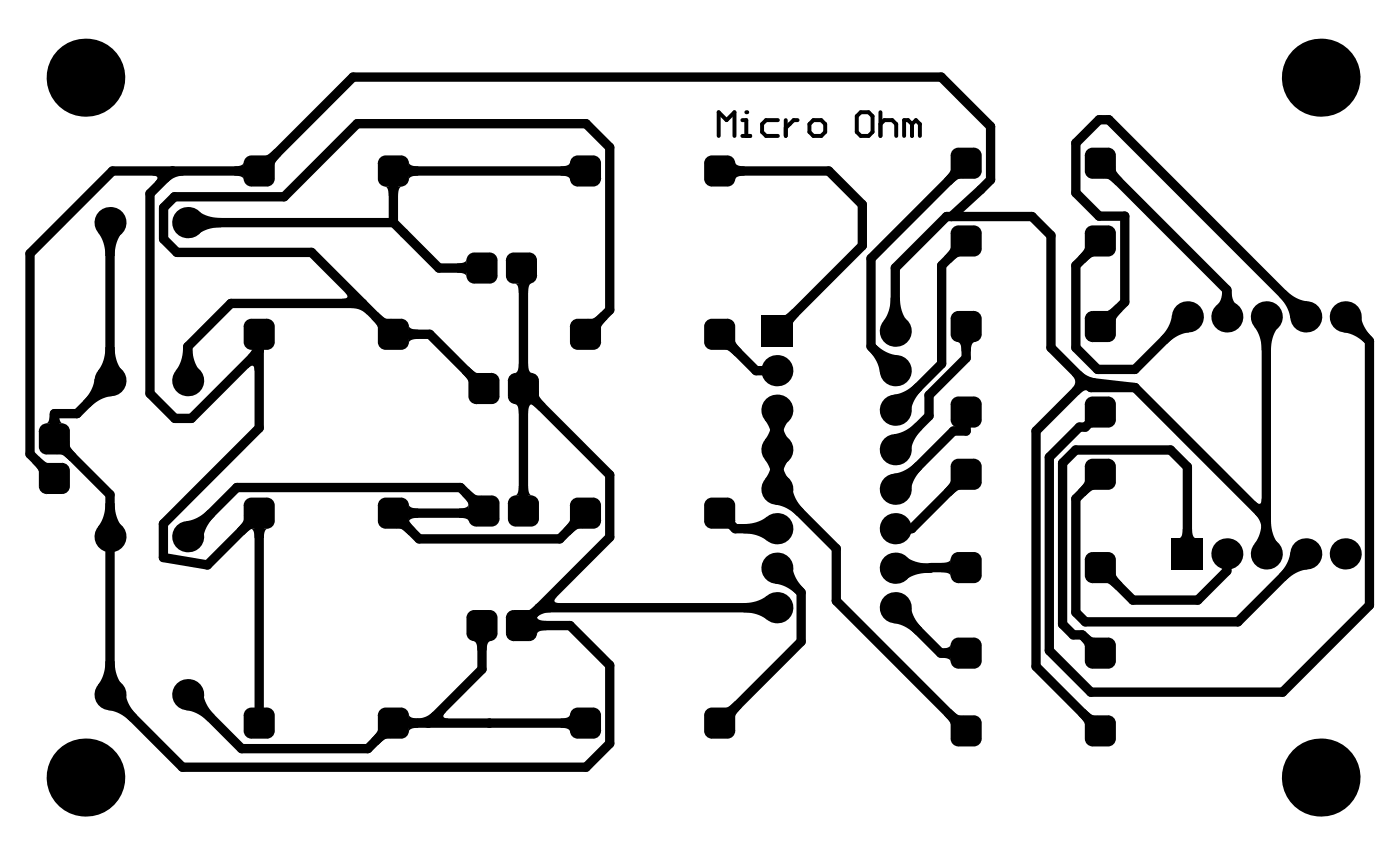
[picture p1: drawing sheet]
<svg xmlns="http://www.w3.org/2000/svg" width="150mm" height="92mm" viewBox="0 0 150 92" stroke-linecap="round" stroke-linejoin="round" font-family="sans-serif">
<g fill="#000">
<path d="M16.3 18.8l2.2-1 1.2 1a2.32 2.32 0 0 0-1.7 .7h-1.4l.1-.1a.31 .31 0 0 0 .2-.4 .31 .31 0 0 0-.4-.2zM25.1 17.8a.95 .95 0 0 0 1-.4v-.1v2a.65 .65 0 0 0-.8-.5h-.2zM28 16.6a.81 .81 0 0 0 1-.3l.4-.4 .7 .7a1.45 1.45 0 0 0-.7 1.4zM43.8 17.3a.65 .65 0 0 0 .8 .5h.2v1a.95 .95 0 0 0-1 .4v.1zM60 17.8a.95 .95 0 0 0 1.1-.4v-.1v2a.65 .65 0 0 0-.9-.5h-.2zM78.7 17.3a.65 .65 0 0 0 .8 .5h.2v1a.95 .95 0 0 0-1 .4v.1zM101.8 17.7l1.4 1.4a.81 .81 0 0 0-1 .4l-.4 .3-.7-.7a1.45 1.45 0 0 0 .8-1.3zM119.5 17.7a.81 .81 0 0 0 .3 1l.4 .4-.7 .7a1.45 1.45 0 0 0-1.3-.7h-.1zM10.5 24.9h2.6a4 4 0 0 0-.8 2.5h-1a4 4 0 0 0-.8-2.5zM11.3 37.2h1a4 4 0 0 0 .8 2.5h-2.6a4 4 0 0 0 .8-2.5zM19.6 37.2h1a4 4 0 0 0 .8 2.5h-2.6a4 4 0 0 0 .8-2.5zM21.1 22.5a4 4 0 0 0 2.6 .8v1a4 4 0 0 0-2.6 .8z"/>
<path d="M27.3 36.3l1 1.2-1 2.2v-.2a.31 .31 0 0 0-.2-.4 .31 .31 0 0 0-.4 .2l-.1 .1v-1.4a2.33 2.33 0 0 0 .7-1.7zM36.9 31.3l2.3 .8 .1 1.6a2.32 2.32 0 0 0-1.7-.7l-1-1h.2a.31 .31 0 0 0 .4-.2 .31 .31 0 0 0-.2-.4zM40.5 33.4a1.45 1.45 0 0 0 1.3 .8l.1-.1-1.4 1.4a.81 .81 0 0 0-.4-1l-.3-.4zM41.1 19.9h2a.65 .65 0 0 0-.5 .9v.2h-1a.95 .95 0 0 0-.4-1zM43.8 34.8a.65 .65 0 0 0 .8 .5h.2v1a.95 .95 0 0 0-1 .4v.1zM49 28.2a.95 .95 0 0 0 1-.4v-.1v2a.65 .65 0 0 0-.9-.5h-.1zM50.2 39.2a1.45 1.45 0 0 0 1.3 .8l.1-.1-1.4 1.4a.81 .81 0 0 0-.4-1l-.3-.4zM55.1 30.4l2-.1a.71 .71 0 0 0-.5 .8v.3h-1a.91 .91 0 0 0-.4-1zM55.6 38.9h1a.95 .95 0 0 0 .4 1h.1h-2a.65 .65 0 0 0 .5-.8zM63 34.1a.81 .81 0 0 0 1-.3l.4-.4 .7 .7a1.45 1.45 0 0 0-.8 1.3l.1 .1zM78.7 36a.81 .81 0 0 0 .4 1l.3 .4-.7 .7a1.45 1.45 0 0 0-1.3-.7h-.1zM83.4 33.8a.83 .83 0 0 0 1.1-.4l.4-.3 .7 .7a1.48 1.48 0 0 0-.8 1.3l.1 .1z"/>
<path d="M93.7 36.8a4 4 0 0 0 2.4 1.2l-1.9 1.9a4 4 0 0 0-1.2-2.4zM95.4 31.9h1a4 4 0 0 0 .8 2.5h-2.6a4 4 0 0 0 .8-2.5zM101.8 26l1.4 1.5a.81 .81 0 0 0-1 .3l-.4 .3-.7-.7a1.45 1.45 0 0 0 .8-1.3zM102.5 36.6h2a.65 .65 0 0 0-.5 .8v.2h-1a.95 .95 0 0 0-.4-1zM116.2 26l1.4 1.5a.81 .81 0 0 0-1 .3l-.4 .3-.7-.7a1.45 1.45 0 0 0 .7-1.3zM118.1 33.3a.81 .81 0 0 0 1-.3l.4-.4 .7 .7a1.45 1.45 0 0 0-.8 1.3l.1 .1zM125.5 33.7l1.8 1.9a4 4 0 0 0-2.3 1.2l-.7-.7a4 4 0 0 0 1.2-2.4zM130.9 31h1a1.92 1.92 0 0 0 .5 1.6h-2a1.92 1.92 0 0 0 .5-1.6zM134.3 35h2.6a4 4 0 0 0-.8 2.5h-1a4 4 0 0 0-.8-2.5zM137.7 31a4 4 0 0 0 2.3 1.3l-1.8 1.8a4 4 0 0 0-1.2-2.4zM145.7 33.7a4 4 0 0 0 1.3 2.4l-.8 .7a4 4 0 0 0-2.3-1.2zM4.2 48.9a1.45 1.45 0 0 0 1.3 .7l.1-.1-1.4 1.5a.81 .81 0 0 0-.4-1.1l-.3-.3z"/>
<path d="M5.3 44.3h1a.95 .95 0 0 0 .4 1h.1h-2a.65 .65 0 0 0 .5-.8zM7.5 47.2a.81 .81 0 0 0 .3 1l.4 .4-.7 .7a1.45 1.45 0 0 0-1.3-.7h-.1zM10.1 40.6l1.9 1.8a4 4 0 0 0-2.4 1.2l-.7-.7a4 4 0 0 0 1.2-2.3zM11.3 53.9h1a4 4 0 0 0 .8 2.5h-2.6a4 4 0 0 0 .8-2.5zM19.9 55.8a4 4 0 0 0 2.4-1.2l.7 .7a4 4 0 0 0-1.2 2.3zM26.1 55.2l1.4 1.4a.81 .81 0 0 0-1 .3l-.4 .4-.7-.7a1.45 1.45 0 0 0 .8-1.3zM26.8 56.6h2a.65 .65 0 0 0-.5 .8v.2h-1a.95 .95 0 0 0-.4-1zM43.8 55.2a.81 .81 0 0 0 .3 1l.4 .4-.7 .7a1.45 1.45 0 0 0-1.3-.8l-.1 .1zM43.8 53.9a.65 .65 0 0 0 .8 .5h.2v1a.95 .95 0 0 0-1 .4v.1zM49.2 54.4a.91 .91 0 0 0 1-.4v-.1l.1 2a.72 .72 0 0 0-.9-.5h-.2zM50.2 52.3a1.45 1.45 0 0 0 1.3 .8l.1-.1-1.4 1.4a.81 .81 0 0 0-.4-1l-.3-.4zM55.1 43.2h2a.65 .65 0 0 0-.5 .9v.1h-1a.95 .95 0 0 0-.4-1z"/>
<path d="M55.6 52h1a.95 .95 0 0 0 .4 1l.1 .1h-2a.65 .65 0 0 0 .5-.9zM57.7 41.8a.81 .81 0 0 0 .4 1l.3 .4-.7 .7a1.45 1.45 0 0 0-1.3-.7h-.1zM61 55.2l1.4 1.4a.81 .81 0 0 0-1 .3l-.3 .4-.8-.7a1.45 1.45 0 0 0 .8-1.3zM79.6 56.1a4 4 0 0 0 2.6-.8v2.6a4 4 0 0 0-2.6-.8zM81.9 44.9h2.6a4 4 0 0 0-.8 2.6h-1a4 4 0 0 0-.8-2.6zM81.9 49.2h2.6a4 4 0 0 0-.8 2.5h-1a4 4 0 0 0-.8-2.5zM82.7 44.5h1a4 4 0 0 0 .8 2.6h-2.6a4 4 0 0 0 .8-2.6zM82.7 48.8h1a4 4 0 0 0 .8 2.5h-2.6a4 4 0 0 0 .8-2.5zM84.9 52.2a4 4 0 0 0 1.2 2.3l-.7 .7a4 4 0 0 0-2.4-1.2zM95.7 46.5a4 4 0 0 0 2.4-1.3l.7 .7a4 4 0 0 0-1.3 2.4zM95.7 42.2a4 4 0 0 0 2.4-1.2l.7 .7a4 4 0 0 0-1.3 2.4zM95.7 50.7a4 4 0 0 0 2.4-1.2l.7 .7a4 4 0 0 0-1.3 2.3z"/>
<path d="M101.8 51l1.4 1.4a.81 .81 0 0 0-1 .4l-.4 .3-.7-.7a1.45 1.45 0 0 0 .8-1.3zM114.8 40.2l.9-.5a2.78 2.78 0 0 0 1.7 .8l-1.2 .4 .3 .9h-.1a.93 .93 0 0 0-.9 .5l-.7-.7a.88 .88 0 0 0 0-1.4zM116.2 51l1.4 1.4a.81 .81 0 0 0-1 .4l-.4 .3-.7-.7a1.45 1.45 0 0 0 .7-1.3zM126.7 56.6h1a.92 .92 0 0 0 .4 1h.1h-2a.64 .64 0 0 0 .5-.8zM134.4 53.6l.1 .2a.31 .31 0 0 0 .4 .1 .31 .31 0 0 0 .2-.4v-.2l1 2.2-1 1.3a2.32 2.32 0 0 0-.7-1.8zM135.1 55.7h1a4 4 0 0 0 .8 2.5h-2.6a4 4 0 0 0 .8-2.5zM11.3 70.8h1a4 4 0 0 0 .8 2.5h-2.6a4 4 0 0 0 .8-2.5zM13.4 74.2a4 4 0 0 0 1.3 2.3l-.7 .7a4 4 0 0 0-2.4-1.2zM21.8 74.2a4 4 0 0 0 1.2 2.3l-.7 .7a4 4 0 0 0-2.4-1.2zM40.5 77.6l1.4 1.5a.81 .81 0 0 0-1 .3l-.4 .4-.7-.8a1.45 1.45 0 0 0 .7-1.3zM43.8 76.4a.65 .65 0 0 0 .8 .5h.2v1a.95 .95 0 0 0-1 .4v.1zM44.7 76.9a2.32 2.32 0 0 0 1.7-.7h1.4l-.2 .1a.31 .31 0 0 0-.1 .4 .31 .31 0 0 0 .4 .2h.2l-2.2 1z"/>
<path d="M50.6 68.6h2a.65 .65 0 0 0-.5 .8v.2h-1a.95 .95 0 0 0-.4-1zM56.5 65.3l.3-.1 .6-.5 .7 .7-.5 .6-.1 .3zM57.5 66a.65 .65 0 0 0 .8 .4l.2 .1v1a.95 .95 0 0 0-1 .4v.1zM57.8 65l1.9-1.2-.2 .2a.31 .31 0 0 0-.1 .4 .31 .31 0 0 0 .4 .1h.2l-1 1a2.33 2.33 0 0 0-1.7 .7zM60 76.9a.95 .95 0 0 0 1.1-.4v-.1v2a.65 .65 0 0 0-.9-.5h-.2zM77.3 75.7a.81 .81 0 0 0 1-.3l.4-.4 .7 .7a1.45 1.45 0 0 0-.7 1.4zM79.6 64.5a4 4 0 0 0 2.6-.8v2.6a4 4 0 0 0-2.6-.8zM84.9 60.6a4 4 0 0 0 1.2 2.4l-.7 .7a4 4 0 0 0-2.4-1.2zM97.5 64.9a4 4 0 0 0 1.3 2.3l-.7 .7a4 4 0 0 0-2.4-1.2zM96.9 59.5a4 4 0 0 0 2.6 .8v1a4 4 0 0 0-2.6 .8zM100.8 69.4a.95 .95 0 0 0 1-.4v-.1v2a.65 .65 0 0 0-.8-.5h-.2zM100.8 60.2a.95 .95 0 0 0 1-.4v-.1v2a.65 .65 0 0 0-.8-.4l-.2-.1z"/>
<path d="M101.1 76.6l.7-.7a1.45 1.45 0 0 0 1.3 .7h.1l-1.4 1.4a.81 .81 0 0 0-.3-1zM115.5 76.6l.7-.7a1.45 1.45 0 0 0 1.3 .7h.1l-1.4 1.4a.81 .81 0 0 0-.4-1zM115.5 68.3l.7-.7 .7 .6h.3l-1 1.1-.1-.3zM119.5 61a.81 .81 0 0 0 .3 1l.4 .4-.7 .7a1.45 1.45 0 0 0-1.3-.7h-.1zM138.2 59.1l1.8 1.8a4 4 0 0 0-2.3 1.3l-.7-.7a4 4 0 0 0 1.2-2.4z"/>
<path d="M26.9 19.1v.9zM26.1 19.1h.8v.9a.83 .83 0 0 1-.8-.9z"/>
<path d="M26.1 17.5h.8zM26.3 16.9l.3-.2 .3-.1v.9h-.8l.1-.4z"/>
<path d="M28.6 19.1h.8zM28.6 19.1h.8a.83 .83 0 0 1-.8 .9z"/>
<path d="M28.6 16.6v.9zM28.6 16.6a.83 .83 0 0 1 .8 .9h-.8z"/>
<path d="M41.3 19.1v.9zM40.5 19.1h.8v.9a.83 .83 0 0 1-.8-.9z"/>
<path d="M40.5 17.5h.8zM40.7 16.9l.3-.2 .3-.1v.9h-.8v-.4z"/>
<path d="M43 19.1h.8zM43 19.1h.8a.83 .83 0 0 1-.8 .9z"/>
<path d="M43 16.6v.9zM43 16.6a.83 .83 0 0 1 .8 .9h-.8z"/>
<path d="M61 17.5h.9zM61.3 16.9l.2-.2 .4-.1v.9h-.9l.1-.4z"/>
<path d="M61.9 19.1v.9zM61 19.1h.9v.9a.83 .83 0 0 1-.9-.9z"/>
<path d="M63.5 16.6v.9zM63.5 16.6a.83 .83 0 0 1 .9 .9h-.9z"/>
<path d="M63.5 19.1h.9zM63.5 19.1h.9a.83 .83 0 0 1-.9 .9z"/>
<path d="M75.4 17.5h.8zM75.7 16.9l.2-.2 .3-.1v.9h-.8l.1-.4z"/>
<path d="M76.2 19.1v.9zM75.4 19.1h.8v.9a.83 .83 0 0 1-.8-.9z"/>
<path d="M77.9 16.6v.9zM77.9 16.6a.83 .83 0 0 1 .8 .9h-.8z"/>
<path d="M77.9 19.1h.8zM77.9 19.1h.8a.83 .83 0 0 1-.8 .9z"/>
<path d="M101.8 16.6h.8zM102.1 16l.2-.1 .3-.1v.8h-.8l.1-.3z"/>
<path d="M102.6 18.3v.8zM101.8 18.3h.8v.8a.83 .83 0 0 1-.8-.8z"/>
<path d="M104.3 15.8v.8zM104.3 15.8a.83 .83 0 0 1 .8 .8h-.8z"/>
<path d="M104.3 18.3h.8zM104.3 18.3h.8a.83 .83 0 0 1-.8 .8z"/>
<path d="M116.2 16.6h.8zM116.4 16l.3-.1 .3-.1v.8h-.8v-.3z"/>
<path d="M117 18.3v.8zM116.2 18.3h.8v.8a.83 .83 0 0 1-.8-.8z"/>
<path d="M118.7 15.8v.8zM118.7 15.8a.83 .83 0 0 1 .8 .8h-.8z"/>
<path d="M118.7 18.3h.8zM118.7 18.3h.8a.83 .83 0 0 1-.8 .8z"/>
<path d="M26.9 36.6v.8zM26.1 36.6h.8v.8a.83 .83 0 0 1-.8-.8z"/>
<path d="M26.1 34.9h.8zM26.3 34.4l.3-.2 .3-.1v.8h-.8l.1-.3z"/>
<path d="M28.6 36.6h.8zM28.6 36.6h.8a.83 .83 0 0 1-.8 .8z"/>
<path d="M28.6 34.1v.8zM28.6 34.1a.83 .83 0 0 1 .8 .8h-.8z"/>
<path d="M41.3 36.6v.8zM40.5 36.6h.8v.8a.83 .83 0 0 1-.8-.8z"/>
<path d="M40.5 34.9h.8zM40.7 34.4l.3-.2 .3-.1v.8h-.8v-.3z"/>
<path d="M43 36.6h.8zM43 36.6h.8a.83 .83 0 0 1-.8 .8z"/>
<path d="M43 34.1v.8zM43 34.1a.83 .83 0 0 1 .8 .8h-.8z"/>
<path d="M50 27.9h.8zM50.2 27.3l.3-.2 .3-.1v.9h-.8v-.4z"/>
<path d="M50.8 29.5v.9zM50 29.5h.8v.9a.83 .83 0 0 1-.8-.9z"/>
<path d="M52.5 27v.9zM52.5 27a.83 .83 0 0 1 .8 .9h-.8z"/>
<path d="M52.5 29.5h.8zM52.5 29.5h.8a.83 .83 0 0 1-.8 .9z"/>
<path d="M54.2 27.9h.8zM54.4 27.3l.3-.2 .3-.1v.9h-.8v-.4z"/>
<path d="M55 29.5v.9zM54.2 29.5h.8v.9a.83 .83 0 0 1-.8-.9z"/>
<path d="M56.7 27v.9zM56.7 27a.83 .83 0 0 1 .8 .9h-.8z"/>
<path d="M56.7 29.5h.8zM56.7 29.5h.8a.83 .83 0 0 1-.8 .9z"/>
<path d="M61 34.9h.9zM61.3 34.4l.2-.2 .4-.1v.8h-.9l.1-.3z"/>
<path d="M61.9 36.6v.8zM61 36.6h.9v.8a.83 .83 0 0 1-.9-.8z"/>
<path d="M63.5 34.1v.8zM63.5 34.1a.83 .83 0 0 1 .9 .8h-.9z"/>
<path d="M63.5 36.6h.9zM63.5 36.6h.9a.83 .83 0 0 1-.9 .8z"/>
<path d="M75.4 34.9h.8zM75.7 34.4l.2-.2 .3-.1v.8h-.8l.1-.3z"/>
<path d="M76.2 36.6v.8zM75.4 36.6h.8v.8a.83 .83 0 0 1-.8-.8z"/>
<path d="M77.9 34.1v.8zM77.9 34.1a.83 .83 0 0 1 .8 .8h-.8z"/>
<path d="M77.9 36.6h.8zM77.9 36.6h.8a.83 .83 0 0 1-.8 .8z"/>
<path d="M101.8 34.1h.8zM102.1 33.5l.2-.2h.3v.8h-.8l.1-.3z"/>
<path d="M102.6 35.8v.8zM101.8 35.8h.8v.8a.83 .83 0 0 1-.8-.8z"/>
<path d="M101.8 25h.8zM102.1 24.4l.2-.2 .3-.1v.9h-.8l.1-.4z"/>
<path d="M102.6 26.6v.9zM101.8 26.6h.8v.9a.83 .83 0 0 1-.8-.9z"/>
<path d="M104.3 33.3v.8zM104.3 33.3a.83 .83 0 0 1 .8 .8h-.8z"/>
<path d="M104.3 35.8h.8zM104.3 35.8h.8a.83 .83 0 0 1-.8 .8z"/>
<path d="M104.3 24.1v.9zM104.3 24.1a.83 .83 0 0 1 .8 .9h-.8z"/>
<path d="M104.3 26.6h.8zM104.3 26.6h.8a.83 .83 0 0 1-.8 .9z"/>
<path d="M116.2 34.1h.8zM116.4 33.5l.3-.2h.3v.8h-.8v-.3z"/>
<path d="M117 35.8v.8zM116.2 35.8h.8v.8a.83 .83 0 0 1-.8-.8z"/>
<path d="M116.2 25h.8zM116.4 24.4l.3-.2 .3-.1v.9h-.8v-.4z"/>
<path d="M117 26.6v.9zM116.2 26.6h.8v.9a.83 .83 0 0 1-.8-.9z"/>
<path d="M118.7 33.3v.8zM118.7 33.3a.83 .83 0 0 1 .8 .8h-.8z"/>
<path d="M118.7 35.8h.8zM118.7 35.8h.8a.83 .83 0 0 1-.8 .8z"/>
<path d="M118.7 24.1v.9zM118.7 24.1a.83 .83 0 0 1 .8 .9h-.8z"/>
<path d="M118.7 26.6h.8zM118.7 26.6h.8a.83 .83 0 0 1-.8 .9z"/>
<path d="M4.2 46.1h.8zM4.4 45.6l.3-.2 .3-.1v.8h-.8v-.3z"/>
<path d="M5 47.8v.8zM4.2 47.8h.8v.8a.83 .83 0 0 1-.8-.8z"/>
<path d="M4.2 50.4h.8zM4.4 49.8l.3-.2 .3-.1v.9h-.8v-.3z"/>
<path d="M5 52v.9zM4.2 52h.8v.9a.83 .83 0 0 1-.8-.9z"/>
<path d="M6.7 47.8h.8zM6.7 47.8h.8a.83 .83 0 0 1-.8 .8z"/>
<path d="M6.7 45.3v.8zM6.7 45.3a.83 .83 0 0 1 .8 .8h-.8z"/>
<path d="M6.7 52h.8zM6.7 52h.8a.83 .83 0 0 1-.8 .9z"/>
<path d="M6.7 49.5v.9zM6.7 49.5a.83 .83 0 0 1 .8 .9h-.8z"/>
<path d="M26.9 55.8v.8zM26.1 55.8h.8v.8a.83 .83 0 0 1-.8-.8z"/>
<path d="M26.1 54.1h.8zM26.3 53.5l.3-.2h.3v.8h-.8l.1-.3z"/>
<path d="M28.6 55.8h.8zM28.6 55.8h.8a.83 .83 0 0 1-.8 .8z"/>
<path d="M28.6 53.3v.8zM28.6 53.3a.83 .83 0 0 1 .8 .8h-.8z"/>
<path d="M41.3 55.8v.8zM40.5 55.8h.8v.8a.83 .83 0 0 1-.8-.8z"/>
<path d="M40.5 54.1h.8zM40.7 53.5l.3-.2h.3v.8h-.8v-.3z"/>
<path d="M43 55.8h.8zM43 55.8h.8a.83 .83 0 0 1-.8 .8z"/>
<path d="M43 53.3v.8zM43 53.3a.83 .83 0 0 1 .8 .8h-.8z"/>
<path d="M50.2 53.9h.8zM50.4 53.3l.3-.2 .3-.1v.9h-.8v-.4z"/>
<path d="M51 55.5v.9zM50.2 55.5h.8v.9a.83 .83 0 0 1-.8-.9z"/>
<path d="M50.2 40.8h.8zM50.4 40.2l.3-.2 .3-.1v.9h-.8v-.4z"/>
<path d="M51 42.4v.8zM50.2 42.4h.8v.8a.83 .83 0 0 1-.8-.8z"/>
<path d="M52.7 53v.9zM52.7 53a.83 .83 0 0 1 .8 .9h-.8z"/>
<path d="M52.7 55.5h.8zM52.7 55.5h.8a.83 .83 0 0 1-.8 .9z"/>
<path d="M52.7 39.9v.9zM52.7 39.9a.83 .83 0 0 1 .8 .9h-.8z"/>
<path d="M52.7 42.4h.8zM52.7 42.4h.8a.83 .83 0 0 1-.8 .8z"/>
<path d="M54.4 53.9h.8zM54.6 53.3l.3-.2 .3-.1v.9h-.8l.1-.4z"/>
<path d="M55.2 55.5v.9zM54.4 55.5h.8v.9a.83 .83 0 0 1-.8-.9z"/>
<path d="M54.4 40.8h.8zM54.6 40.2l.3-.2 .3-.1v.9h-.8l.1-.4z"/>
<path d="M55.2 42.4v.8zM54.4 42.4h.8v.8a.83 .83 0 0 1-.8-.8z"/>
<path d="M56.9 53v.9zM56.9 53a.83 .83 0 0 1 .8 .9h-.8z"/>
<path d="M56.9 55.5h.8zM56.9 55.5h.8a.83 .83 0 0 1-.8 .9z"/>
<path d="M56.9 39.9v.9zM56.9 39.9a.83 .83 0 0 1 .8 .9h-.8z"/>
<path d="M56.9 42.4h.8zM56.9 42.4h.8a.83 .83 0 0 1-.8 .8z"/>
<path d="M61 54.1h.9zM61.3 53.5l.2-.2h.4v.8h-.9l.1-.3z"/>
<path d="M61.9 55.8v.8zM61 55.8h.9v.8a.83 .83 0 0 1-.9-.8z"/>
<path d="M63.5 53.3v.8zM63.5 53.3a.83 .83 0 0 1 .9 .8h-.9z"/>
<path d="M63.5 55.8h.9zM63.5 55.8h.9a.83 .83 0 0 1-.9 .8z"/>
<path d="M75.4 54.1h.8zM75.7 53.5l.2-.2h.3v.8h-.8l.1-.3z"/>
<path d="M76.2 55.8v.8zM75.4 55.8h.8v.8a.83 .83 0 0 1-.8-.8z"/>
<path d="M77.9 53.3v.8zM77.9 53.3a.83 .83 0 0 1 .8 .8h-.8z"/>
<path d="M77.9 55.8h.8zM77.9 55.8h.8a.83 .83 0 0 1-.8 .8z"/>
<path d="M101.8 59.9h.8zM102.1 59.3l.2-.2h.3v.8h-.8l.1-.3z"/>
<path d="M101.8 43.3h.8zM102.1 42.7l.2-.2 .3-.1v.9h-.8l.1-.4z"/>
<path d="M102.6 44.9v.9zM101.8 44.9h.8v.9a.83 .83 0 0 1-.8-.9z"/>
<path d="M101.8 49.9h.8zM102.1 49.3l.2-.1 .3-.1v.8h-.8l.1-.3z"/>
<path d="M102.6 51.6v.8zM101.8 51.6h.8v.8a.83 .83 0 0 1-.8-.8z"/>
<path d="M104.3 59.1v.8zM104.3 59.1a.83 .83 0 0 1 .8 .8h-.8z"/>
<path d="M104.3 42.4v.9zM104.3 42.4a.83 .83 0 0 1 .8 .9h-.8z"/>
<path d="M104.3 44.9h.8zM104.3 44.9h.8a.83 .83 0 0 1-.8 .9z"/>
<path d="M104.3 49.1v.8zM104.3 49.1a.83 .83 0 0 1 .8 .8h-.8z"/>
<path d="M104.3 51.6h.8zM104.3 51.6h.8a.83 .83 0 0 1-.8 .8z"/>
<path d="M116.2 43.3h.8zM116.4 42.7l.3-.2 .3-.1v.9h-.8v-.4z"/>
<path d="M117 44.9v.9zM116.2 44.9h.8v.9a.83 .83 0 0 1-.8-.9z"/>
<path d="M116.2 59.9h.8zM116.4 59.3l.3-.2h.3v.8h-.8v-.3z"/>
<path d="M116.2 49.9h.8zM116.4 49.3l.3-.1 .3-.1v.8h-.8v-.3z"/>
<path d="M117 51.6v.8zM116.2 51.6h.8v.8a.83 .83 0 0 1-.8-.8z"/>
<path d="M118.7 59.1v.8zM118.7 59.1a.83 .83 0 0 1 .8 .8h-.8z"/>
<path d="M118.7 42.4v.9zM118.7 42.4a.83 .83 0 0 1 .8 .9h-.8z"/>
<path d="M118.7 44.9h.8zM118.7 44.9h.8a.83 .83 0 0 1-.8 .9z"/>
<path d="M118.7 49.1v.8zM118.7 49.1a.83 .83 0 0 1 .8 .8h-.8z"/>
<path d="M118.7 51.6h.8zM118.7 51.6h.8a.83 .83 0 0 1-.8 .8z"/>
<path d="M26.9 78.2v.9zM26.1 78.2h.8v.9a.83 .83 0 0 1-.8-.9z"/>
<path d="M26.1 76.6h.8zM26.3 76l.3-.2 .3-.1v.9h-.8l.1-.4z"/>
<path d="M28.6 78.2h.8zM28.6 78.2h.8a.83 .83 0 0 1-.8 .9z"/>
<path d="M28.6 75.7v.9zM28.6 75.7a.83 .83 0 0 1 .8 .9h-.8z"/>
<path d="M41.3 78.2v.9zM40.5 78.2h.8v.9a.83 .83 0 0 1-.8-.9z"/>
<path d="M40.5 76.6h.8zM40.7 76l.3-.2 .3-.1v.9h-.8v-.4z"/>
<path d="M43 78.2h.8zM43 78.2h.8a.83 .83 0 0 1-.8 .9z"/>
<path d="M43 75.7v.9zM43 75.7a.83 .83 0 0 1 .8 .9h-.8z"/>
<path d="M50 66.1h.8zM50.2 65.5l.3-.1 .3-.1v.8h-.8v-.3z"/>
<path d="M50.8 67.8v.8zM50 67.8h.8v.8a.83 .83 0 0 1-.8-.8z"/>
<path d="M52.5 65.3v.8zM52.5 65.3a.83 .83 0 0 1 .8 .8h-.8z"/>
<path d="M52.5 67.8h.8zM52.5 67.8h.8a.83 .83 0 0 1-.8 .8z"/>
<path d="M54.2 66.1h.8zM54.4 65.5l.3-.1 .3-.1v.8h-.8v-.3z"/>
<path d="M55 67.8v.8zM54.2 67.8h.8v.8a.83 .83 0 0 1-.8-.8z"/>
<path d="M56.7 65.3v.8zM56.7 65.3a.83 .83 0 0 1 .8 .8h-.8z"/>
<path d="M56.7 67.8h.8zM56.7 67.8h.8a.83 .83 0 0 1-.8 .8z"/>
<path d="M61 76.6h.9zM61.3 76l.2-.2 .4-.1v.9h-.9l.1-.4z"/>
<path d="M61.9 78.2v.9zM61 78.2h.9v.9a.83 .83 0 0 1-.9-.9z"/>
<path d="M63.5 75.7v.9zM63.5 75.7a.83 .83 0 0 1 .9 .9h-.9z"/>
<path d="M63.5 78.2h.9zM63.5 78.2h.9a.83 .83 0 0 1-.9 .9z"/>
<path d="M75.4 76.6h.8zM75.7 76l.2-.2 .3-.1v.9h-.8l.1-.4z"/>
<path d="M76.2 78.2v.9zM75.4 78.2h.8v.9a.83 .83 0 0 1-.8-.9z"/>
<path d="M77.9 75.7v.9zM77.9 75.7a.83 .83 0 0 1 .8 .9h-.8z"/>
<path d="M77.9 78.2h.8zM77.9 78.2h.8a.83 .83 0 0 1-.8 .9z"/>
<path d="M101.8 69.1h.8zM102.1 68.5l.2-.2 .3-.1v.9h-.8l.1-.4z"/>
<path d="M102.6 70.7v.9zM101.8 70.7h.8v.9a.83 .83 0 0 1-.8-.9z"/>
<path d="M102.6 61.6v.8zM101.8 61.6h.8v.8a.83 .83 0 0 1-.8-.8z"/>
<path d="M102.6 79.1v.8zM101.8 79.1h.8v.8a.83 .83 0 0 1-.8-.8z"/>
<path d="M101.8 77.4h.8zM102.1 76.8l.2-.2h.3v.8h-.8l.1-.3z"/>
<path d="M104.3 68.2v.9zM104.3 68.2a.83 .83 0 0 1 .8 .9h-.8z"/>
<path d="M104.3 70.7h.8zM104.3 70.7h.8a.83 .83 0 0 1-.8 .9z"/>
<path d="M104.3 61.6h.8zM104.3 61.6h.8a.83 .83 0 0 1-.8 .8z"/>
<path d="M104.3 79.1h.8zM104.3 79.1h.8a.83 .83 0 0 1-.8 .8z"/>
<path d="M104.3 76.6v.8zM104.3 76.6a.83 .83 0 0 1 .8 .8h-.8z"/>
<path d="M116.2 69.1h.8zM116.4 68.5l.3-.2 .3-.1v.9h-.8v-.4z"/>
<path d="M117 70.7v.9zM116.2 70.7h.8v.9a.83 .83 0 0 1-.8-.9z"/>
<path d="M117 61.6v.8zM116.2 61.6h.8v.8a.83 .83 0 0 1-.8-.8z"/>
<path d="M117 79.1v.8zM116.2 79.1h.8v.8a.83 .83 0 0 1-.8-.8z"/>
<path d="M116.2 77.4h.8zM116.4 76.8l.3-.2h.3v.8h-.8v-.3z"/>
<path d="M118.7 68.2v.9zM118.7 68.2a.83 .83 0 0 1 .8 .9h-.8z"/>
<path d="M118.7 70.7h.8zM118.7 70.7h.8a.83 .83 0 0 1-.8 .9z"/>
<path d="M118.7 61.6h.8zM118.7 61.6h.8a.83 .83 0 0 1-.8 .8z"/>
<path d="M118.7 79.1h.8zM118.7 79.1h.8a.83 .83 0 0 1-.8 .8z"/>
<path d="M118.7 76.6v.8zM118.7 76.6a.83 .83 0 0 1 .8 .8h-.8z"/>
<circle cx="9.2" cy="8.3" r="4.2"/>
<circle cx="79.9" cy="12" r=".21"/>
<circle cx="141.4" cy="8.3" r="4.2"/>
<circle cx="11.8" cy="23.8" r="1.67"/>
<circle cx="20.1" cy="23.8" r="1.67"/>
<circle cx="83.2" cy="39.7" r="1.67"/>
<circle cx="95.9" cy="35.4" r="1.67"/>
<circle cx="95.9" cy="39.7" r="1.67"/>
<circle cx="127.2" cy="33.9" r="1.67"/>
<circle cx="131.4" cy="33.9" r="1.67"/>
<circle cx="135.6" cy="33.9" r="1.67"/>
<circle cx="139.8" cy="33.9" r="1.67"/>
<circle cx="144.1" cy="33.9" r="1.67"/>
<circle cx="11.8" cy="57.4" r="1.67"/>
<circle cx="11.8" cy="40.7" r="1.67"/>
<circle cx="20.1" cy="57.4" r="1.67"/>
<circle cx="20.1" cy="40.7" r="1.67"/>
<circle cx="83.2" cy="43.9" r="1.67"/>
<circle cx="83.2" cy="52.4" r="1.67"/>
<circle cx="83.2" cy="48.1" r="1.67"/>
<circle cx="83.2" cy="56.6" r="1.67"/>
<circle cx="95.9" cy="43.9" r="1.67"/>
<circle cx="95.9" cy="48.1" r="1.67"/>
<circle cx="95.9" cy="52.4" r="1.67"/>
<circle cx="95.9" cy="56.6" r="1.67"/>
<circle cx="131.4" cy="59.3" r="1.67"/>
<circle cx="135.6" cy="59.3" r="1.67"/>
<circle cx="139.8" cy="59.3" r="1.67"/>
<circle cx="144.1" cy="59.3" r="1.67"/>
<circle cx="11.8" cy="74.4" r="1.67"/>
<circle cx="20.1" cy="74.4" r="1.67"/>
<circle cx="83.2" cy="65" r="1.67"/>
<circle cx="83.2" cy="60.8" r="1.67"/>
<circle cx="95.9" cy="60.8" r="1.67"/>
<circle cx="95.9" cy="65" r="1.67"/>
<circle cx="9.2" cy="83.2" r="4.2"/>
<circle cx="141.4" cy="83.2" r="4.2"/>
</g>
<g fill="none" stroke="#000" stroke-width="1">
<path d="M18.5 18.3l-2.4 2.4v21.4l2.6 2.7h1.8l7.3-7.3M62.7 18.3h-20.6v5.5M77.1 18.3h11.7l3.5 3.6v4.4l-9.1 9.1M103.5 17.5l-10.2 10.2v9.4l2.6 2.6M117.8 17.5l13.6 13.5v2.9M11.8 23.8v16.9l-3.5 3.6h-2.5v2.7l6 5.9v21.5l7.7 7.7h43.3l2.5-2.5v-8.4l-4.3-4.2h-5.2l9.5-9.5v-6.7l-9.2-9.2M20.1 23.8h22M27.8 35.8v10l-10.3 10.3v3.6l4.7 .8 5.6-5.6v22.5M38.8 32.5h-14.1l-4.6 4.6v3.6M38.8 32.5l-5.4-5.5h-14.5l-1.4-1.4v-3.4l1.2-1.1h11.7l7.9-7.9h24.5l2.5 2.6v17.4l-2.6 2.6M38.8 32.5l3.3 3.3h3.9l5.8 5.8M42.1 23.8l4.9 4.9h3.3"/>
<path d="M55.8 28.7l.3 .2v25.8M77.1 35.8l3.9 3.9h2.2M95.9 35.4v-6.7l5.5-5.5h9.1l2.1 2v12l4.2 4.3h4.8M101.9 23.2l4.2-4v-5.7l-5.3-5.3h-63l-10 10.1h-15.8l-8.8 8.8v21.5l2.6 2.6M103.5 34.9v3.4l-4 4v2.2l-3.6 3.6M103.5 25.8l-2.7 2.6v10.5l-4.9 5M117.8 25.8l-2.6 2.6v8.8l2.3 2.3h4l5.7-5.6M135.6 33.9v25.4M139.8 33.9l-21-21.1h-1.1l-2.5 2.5v5.3l2.5 2.5h2.8v9.2l-2.7 2.6M144.1 33.9l2.6 2.6v28.3l-9.3 9.3h-20.6l-4.4-4.5v-20.7l3.2-3.2h.6l1.6-1.6M62.7 54.9l-2.8 2.8h-15l-2.8-2.8h9.5l.2-.2-2.5-2.5h-23.9l-5.3 5.2M77.1 54.9l1.6 1.7h4.5"/>
<path d="M83.2 43.9v8.5l6.4 6.3v5.6l13.9 13.9M103.5 44.1v2h-1.4l-6.2 6.3M103.5 50.8l-5.9 5.8h-1.7M117.8 50.8l-2.6 2.6v12.1l1 1.1h16.4l7.2-7.3M121.6 41.5l-5.4-.6-5.2 5.2v25.2l6.8 6.9M121.6 41.5l14 14M127.2 59.3v-9.3l-1.8-1.8h-10.2l-1.4 1.4v17.2l1.1 1.1h1l1.9 2M131.4 59.3v1.8l-3.1 3.1h-7l-3.5-3.5M20.1 74.4l5.8 5.7h13.5l2.7-2.7h20.6M51.6 67v4.6l-5.7 5.8M52.4 77.4h.1M57.8 65h25.4"/>
<path d="M83.2 60.8l2.6 2.6v5.3l-8.7 8.7M95.9 65l4.8 4.9h2.8M103.5 60.7l-7.6 .1"/>
</g>
<g fill="none" stroke="#000" stroke-width=".42">
<path d="M77 14.5v-2.5l.8 .9 .9-.9v2.5M79.5 14.5h.8M79.5 12.9h.4v1.6M83.3 12.9h-1.3l-.4 .4v.8l.4 .4h1.3M84.1 12.9v1.6M85.4 12.9h-.4l-.9 .8M87.1 12.9h.9l.4 .4v.8l-.4 .4h-.9l-.4-.4v-.8zM91.8 12.4l.4-.4h.8l.4 .4v1.7l-.4 .4h-.8l-.4-.4zM94.3 13.3l.4-.4h.9l.4 .4v1.2M94.3 12v2.5M97.7 13.3l-.5-.4h-.4v1.6M97.7 13.3v1.2"/>
<path d="M97.7 13.3l.4-.4 .4 .4v1.2"/>
</g>
<g fill="#000">
<path d="M26.1 17.5l.8-.9h1.7l.8 .9v1.6l-.8 .9h-1.7l-.8-.9z" fill-rule="evenodd"/>
<path d="M40.5 17.5l.8-.9h1.7l.8 .9v1.6l-.8 .9h-1.7l-.8-.9z" fill-rule="evenodd"/>
<path d="M61 17.5l.9-.9h1.6l.9 .9v1.6l-.9 .9h-1.6l-.9-.9z" fill-rule="evenodd"/>
<path d="M75.4 17.5l.8-.9h1.7l.8 .9v1.6l-.8 .9h-1.7l-.8-.9z" fill-rule="evenodd"/>
<path d="M102.6 15.8h1.7l.8 .8v1.7l-.8 .8h-1.7l-.8-.8v-1.7z" fill-rule="evenodd"/>
<path d="M117 15.8h1.7l.8 .8v1.7l-.8 .8h-1.7l-.8-.8v-1.7z" fill-rule="evenodd"/>
<path d="M26.9 34.1h1.7l.8 .8v1.7l-.8 .8h-1.7l-.8-.8v-1.7z" fill-rule="evenodd"/>
<path d="M41.3 34.1h1.7l.8 .8v1.7l-.8 .8h-1.7l-.8-.8v-1.7z" fill-rule="evenodd"/>
<path d="M50.8 27h1.7l.8 .9v1.6l-.8 .9h-1.7l-.8-.9v-1.6z" fill-rule="evenodd"/>
<path d="M55 27h1.7l.8 .9v1.6l-.8 .9h-1.7l-.8-.9v-1.6z" fill-rule="evenodd"/>
<path d="M61.9 34.1h1.6l.9 .8v1.7l-.9 .8h-1.6l-.9-.8v-1.7z" fill-rule="evenodd"/>
<path d="M76.2 34.1h1.7l.8 .8v1.7l-.8 .8h-1.7l-.8-.8v-1.7z" fill-rule="evenodd"/>
<path d="M81.5 33.8h3.4v3.3h-3.4z" fill-rule="evenodd"/>
<path d="M101.8 34.1l.8-.8h1.7l.8 .8v1.7l-.8 .8h-1.7l-.8-.8z" fill-rule="evenodd"/>
<path d="M102.6 24.1h1.7l.8 .9v1.6l-.8 .9h-1.7l-.8-.9v-1.6z" fill-rule="evenodd"/>
<path d="M117 33.3h1.7l.8 .8v1.7l-.8 .8h-1.7l-.8-.8v-1.7z" fill-rule="evenodd"/>
<path d="M117 24.1h1.7l.8 .9v1.6l-.8 .9h-1.7l-.8-.9v-1.6z" fill-rule="evenodd"/>
<path d="M5 45.3h1.7l.8 .8v1.7l-.8 .8h-1.7l-.8-.8v-1.7z" fill-rule="evenodd"/>
<path d="M5 49.5h1.7l.8 .9v1.6l-.8 .9h-1.7l-.8-.9v-1.6z" fill-rule="evenodd"/>
<path d="M26.1 54.1l.8-.8h1.7l.8 .8v1.7l-.8 .8h-1.7l-.8-.8z" fill-rule="evenodd"/>
<path d="M40.5 54.1l.8-.8h1.7l.8 .8v1.7l-.8 .8h-1.7l-.8-.8z" fill-rule="evenodd"/>
<path d="M51 53h1.7l.8 .9v1.6l-.8 .9h-1.7l-.8-.9v-1.6z" fill-rule="evenodd"/>
<path d="M51 39.9h1.7l.8 .9v1.6l-.8 .8h-1.7l-.8-.8v-1.6z" fill-rule="evenodd"/>
<path d="M55.2 53h1.7l.8 .9v1.6l-.8 .9h-1.7l-.8-.9v-1.6z" fill-rule="evenodd"/>
<path d="M55.2 39.9h1.7l.8 .9v1.6l-.8 .8h-1.7l-.8-.8v-1.6z" fill-rule="evenodd"/>
<path d="M61.9 53.3h1.6l.9 .8v1.7l-.9 .8h-1.6l-.9-.8v-1.7z" fill-rule="evenodd"/>
<path d="M76.2 53.3h1.7l.8 .8v1.7l-.8 .8h-1.7l-.8-.8v-1.7z" fill-rule="evenodd"/>
<path d="M102.6 59.1h1.7l.8 .8v1.7l-.8 .8h-1.7l-.8-.8v-1.7z" fill-rule="evenodd"/>
<path d="M102.6 42.4h1.7l.8 .9v1.6l-.8 .9h-1.7l-.8-.9v-1.6z" fill-rule="evenodd"/>
<path d="M102.6 49.1h1.7l.8 .8v1.7l-.8 .8h-1.7l-.8-.8v-1.7z" fill-rule="evenodd"/>
<path d="M117 59.1h1.7l.8 .8v1.7l-.8 .8h-1.7l-.8-.8v-1.7z" fill-rule="evenodd"/>
<path d="M117 42.4h1.7l.8 .9v1.6l-.8 .9h-1.7l-.8-.9v-1.6z" fill-rule="evenodd"/>
<path d="M117 49.1h1.7l.8 .8v1.7l-.8 .8h-1.7l-.8-.8v-1.7z" fill-rule="evenodd"/>
<path d="M125.5 57.6h3.3v3.3h-3.3z" fill-rule="evenodd"/>
<path d="M26.9 75.7h1.7l.8 .9v1.6l-.8 .9h-1.7l-.8-.9v-1.6z" fill-rule="evenodd"/>
<path d="M41.3 75.7h1.7l.8 .9v1.6l-.8 .9h-1.7l-.8-.9v-1.6z" fill-rule="evenodd"/>
<path d="M50.8 65.3h1.7l.8 .8v1.7l-.8 .8h-1.7l-.8-.8v-1.7z" fill-rule="evenodd"/>
<path d="M55 65.3h1.7l.8 .8v1.7l-.8 .8h-1.7l-.8-.8v-1.7z" fill-rule="evenodd"/>
<path d="M61 76.6l.9-.9h1.6l.9 .9v1.6l-.9 .9h-1.6l-.9-.9z" fill-rule="evenodd"/>
<path d="M75.4 76.6l.8-.9h1.7l.8 .9v1.6l-.8 .9h-1.7l-.8-.9z" fill-rule="evenodd"/>
<path d="M101.8 77.4l.8-.8h1.7l.8 .8v1.7l-.8 .8h-1.7l-.8-.8z" fill-rule="evenodd"/>
<path d="M101.8 69.1l.8-.9h1.7l.8 .9v1.6l-.8 .9h-1.7l-.8-.9z" fill-rule="evenodd"/>
<path d="M116.2 77.4l.8-.8h1.7l.8 .8v1.7l-.8 .8h-1.7l-.8-.8z" fill-rule="evenodd"/>
<path d="M116.2 69.1l.8-.9h1.7l.8 .9v1.6l-.8 .9h-1.7l-.8-.9z" fill-rule="evenodd"/>
</g>
</svg>
